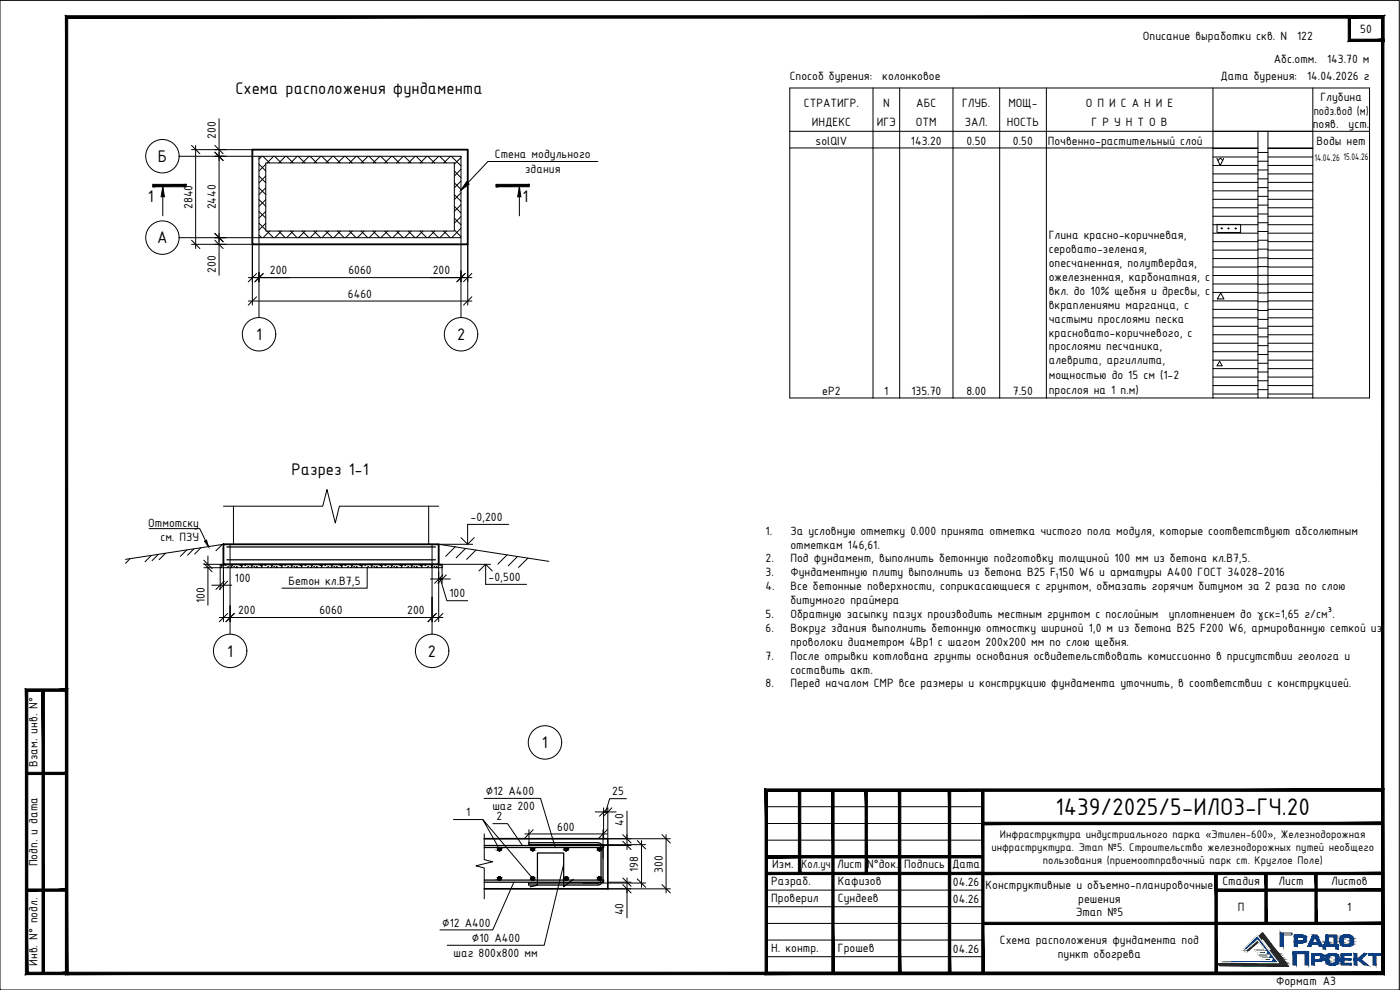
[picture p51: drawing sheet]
<svg xmlns="http://www.w3.org/2000/svg" width="420mm" height="297mm" viewBox="0 0 420 297" stroke-linecap="round" stroke-linejoin="round" font-family="sans-serif">
<defs><g id="words">
<text font-size="7.8" x="316.7" y="244.5">1439/2025/5-ИЛО3-ГЧ.20</text>
<g font-size="5.4">
<text x="70.7" y="28.3">Схема расположения фундамента</text>
<text x="47.3" y="48.7">Б</text>
<text x="44.4" y="60.5">1</text>
<text x="156.8" y="60.5">1</text>
<text x="47.2" y="73.1">А</text>
<text x="76.9" y="102.1">1</text>
<text x="137.2" y="102.1">2</text>
<text x="87.5" y="142.6">Разрез 1-1</text>
<text x="68.2" y="197">1</text>
<text x="128.4" y="197">2</text>
<text x="162.6" y="224.5">1</text>
</g>
<g font-size="3.9">
<text x="408.2" y="9.8">50</text>
<text x="343" y="12.1">Описание выработки скв. N</text>
<text x="389.3" y="12.1">122</text>
<text x="237" y="23.9">Способ бурения:</text>
<text x="264.8" y="23.9">колонковое</text>
<text x="366.3" y="23.9">Дата бурения:</text>
<text x="382.3" y="18.9">Абс.отм.</text>
<text x="392.3" y="23.9">14.04.2026 г</text>
<text x="398.3" y="18.9">143.70 м</text>
<text x="241.3" y="32.1">СТРАТИГР.</text>
<text x="265" y="32.1">N</text>
<text x="275" y="32.1">АБС</text>
<text x="288.8" y="32.1">ГЛУБ.</text>
<text x="302.6" y="32.1">МОЩ-</text>
<text x="325.9" y="32.1">О П И С А Н И Е</text>
<text x="394.3" y="34.4">подз.вод (м)</text>
<text x="396.3" y="30.4">Глубина</text>
<text x="64.7" y="41.6" transform="rotate(-90 64.7 41.6)">200</text>
<text x="243.6" y="37.7">ИНДЕКС</text>
<text x="263.1" y="37.7">ИГЭ</text>
<text x="274.9" y="37.7">ОТМ</text>
<text x="289.6" y="37.7">ЗАЛ.</text>
<text x="302.1" y="37.7">НОСТЬ</text>
<text x="327.6" y="37.7">Г Р У Н Т О В</text>
<text x="394" y="38.4">появ.</text>
<text x="404.7" y="38.4">уст.</text>
<text x="148.5" y="47.4">Стена модульного</text>
<text x="244.8" y="43.6">solQIV</text>
<text x="273.4" y="43.6">143.20</text>
<text x="290" y="43.6">0.50</text>
<text x="304" y="43.6">0.50</text>
<text x="314.5" y="43.6">Почвенно-растительный слой</text>
<text x="395.1" y="43.4">Воды нет</text>
<text x="157.6" y="51.9">здания</text>
<text x="57.7" y="62.7" transform="rotate(-90 57.7 62.7)">2840</text>
<text x="64.7" y="62.9" transform="rotate(-90 64.7 62.9)">2440</text>
<text x="314.7" y="71.8">Глина красно-коричневая,</text>
<text x="314.7" y="76">серовато-зеленая,</text>
<text x="64.7" y="81.8" transform="rotate(-90 64.7 81.8)">200</text>
<text x="81" y="82.3">200</text>
<text x="104.6" y="82.3">6060</text>
<text x="129.9" y="82.3">200</text>
<text x="314.7" y="80.2">опесчаненная, полутвердая,</text>
<text x="104.4" y="89.3">6460</text>
<text x="314.7" y="84.3">ожелезненная, карбонатная, с</text>
<text x="314.7" y="88.5">вкл. до 10% щебня и дресвы, с</text>
<text x="314.7" y="92.7">вкраплениями марганца, с</text>
<text x="314.7" y="96.8">частыми прослоями песка</text>
<text x="314.7" y="101">красновато-коричневого, с</text>
<text x="314.7" y="105.1">прослоями песчаника,</text>
<text x="314.7" y="109.3">алеврита, аргиллита,</text>
<text x="314.7" y="113.7">мощностью до 15 см (1-2</text>
<text x="246.8" y="118.6">eP2</text>
<text x="265.4" y="118.6">1</text>
<text x="273.5" y="118.6">135.70</text>
<text x="290" y="118.6">8.00</text>
<text x="304" y="118.6">7.50</text>
<text x="314.7" y="118.2">прослоя на 1 п.м)</text>
<text x="44.5" y="158.1">Отмотску</text>
<text x="141.2" y="156.4">-0,200</text>
<text x="229.7" y="160.4">1.</text>
<text x="237.2" y="160.4">За условную отметку 0.000 принята отметка чистого пола модуля, которые соответствуют абсолютным</text>
<text x="48.1" y="162.3">см. ПЗУ</text>
<text x="237.2" y="164.6">отметкам 146,61.</text>
<text x="229.7" y="168.7">2.</text>
<text x="229.7" y="172.9">3.</text>
<text x="237.2" y="168.7">Под фундамент, выполнить бетонную подготовку толщиной 100 мм из бетона кл.В7,5.</text>
<text x="237.2" y="172.9">Фундаментную плиту выполнить из бетона В25 F 150 W6 и арматуры А400 ГОСТ 34028-2016</text>
<text x="70.5" y="174.5">100</text>
<text x="86.6" y="175.5">Бетон кл.В7,5</text>
<text x="134.9" y="179.2">100</text>
<text x="146.6" y="174.4">-0,500</text>
<text x="229.7" y="177.1">4.</text>
<text x="237.2" y="177.1">Все бетонные поверхности, соприкасающиеся с грунтом, обмазать горячим битумом за 2 раза по слою</text>
<text x="61.4" y="180.8" transform="rotate(-90 61.4 180.8)">100</text>
<text x="71.5" y="184.3">200</text>
<text x="95.9" y="184.3">6060</text>
<text x="122.2" y="184.3">200</text>
<text x="229.7" y="185.4">5.</text>
<text x="237.2" y="181.3">битумного праймера</text>
<text x="237.2" y="185.4">Обратную засыпку пазух производить местным грунтом с послойным</text>
<text x="350.7" y="185.4">уплотнением до γск=1,65 г/см³.</text>
<text x="229.7" y="189.6">6.</text>
<text x="237.2" y="189.6">Вокруг здания выполнить бетонную отмостку шириной 1,0 м из бетона В25 F200 W6, армированную сеткой из</text>
<text x="229.7" y="197.9">7.</text>
<text x="237.2" y="193.7">проволоки диаметром 4Вр1 с шагом 200х200 мм по слою щебня.</text>
<text x="237.2" y="197.9">После отрывки котлована грунты основания освидетельствовать комиссионно в присутствии геолога и</text>
<text x="237.2" y="202.1">составить акт.</text>
<text x="229.7" y="206.2">8.</text>
<text x="237.2" y="206.2">Перед началом СМР все размеры и конструкцию фундамента уточнить, в соответствии с конструкцией.</text>
<text x="11.3" y="230" transform="rotate(-90 11.3 230)">Взам. инв. N°</text>
<text x="145.8" y="238.5">∅12 А400</text>
<text x="183.7" y="238.6">25</text>
<text x="139.9" y="244.9">1</text>
<text x="147.8" y="243.1">шаг 200</text>
<text x="149.1" y="246.1">2</text>
<text x="167.3" y="249.2">600</text>
<text x="187.2" y="247.8" transform="rotate(-90 187.2 247.8)">40</text>
<text x="11.3" y="260" transform="rotate(-90 11.3 260)">Подп. и дата</text>
<text x="191.5" y="261.6" transform="rotate(-90 191.5 261.6)">198</text>
<text x="198.9" y="261.8" transform="rotate(-90 198.9 261.8)">300</text>
<text x="231.8" y="260.4">Изм.</text>
<text x="240.6" y="260.4">Кол.уч</text>
<text x="251.2" y="260.4">Лист</text>
<text x="260.2" y="260.4">N°док.</text>
<text x="271.4" y="260.4">Подпись</text>
<text x="285.7" y="260.4">Дата</text>
<text x="231.5" y="265.5">Разраб.</text>
<text x="251.5" y="265.5">Кафизов</text>
<text x="286" y="265.8">04.26</text>
<text x="295.8" y="266.6">Конструктивные и объемно-планировочные</text>
<text x="366.9" y="265.4">Стадия</text>
<text x="383.7" y="265.4">Лист</text>
<text x="399.5" y="265.4">Листов</text>
<text x="187.2" y="274.6" transform="rotate(-90 187.2 274.6)">40</text>
<text x="231.5" y="270.6">Проверил</text>
<text x="251.5" y="270.6">Сундеев</text>
<text x="286" y="270.8">04.26</text>
<text x="322.8" y="275">Этап №5</text>
<text x="323.6" y="270.8">решения</text>
<text x="371.5" y="273.3">П</text>
<text x="404.3" y="273.3">1</text>
<text x="132.7" y="278">∅12 А400</text>
<text x="136.1" y="287.1">шаг 800х800 мм</text>
<text x="141.6" y="282.6">∅10 А400</text>
<text x="231.5" y="285.6">Н. контр.</text>
<text x="251.5" y="285.6">Грошев</text>
<text x="286" y="285.8">04.26</text>
<text x="300.1" y="283.4">Схема расположения фундамента под</text>
<text x="317.5" y="287.5">пункт обогрева</text>
<text x="11.3" y="289.8" transform="rotate(-90 11.3 289.8)">Инв. N° подл.</text>
<text x="383" y="295.6">Формат А3</text>
</g>
<g font-size="3.6">
<text x="300.1" y="251.4">Инфраструктура индустриального парка «Этилен-600», Железнодорожная</text>
<text x="297.5" y="255.3">инфраструктура. Этап №5. Строительство железнодорожных путей необщего</text>
<text x="312.9" y="259.3">пользования (приемоотправочный парк ст. Круглое Поле)</text>
</g>
<g font-size="3.1">
<text x="394.5" y="48.2">14.04.26</text>
<text x="403.2" y="48.1">15.04.26</text>
</g>
<text font-size="2.7" x="316.8" y="173.7">1</text>
</g></defs>
<path d="M75.7 44.9h64.7v28.4h-64.7zM67.1 163.3h64.6v6h-64.6z" fill="none" stroke="#000" stroke-width=".55"/>
<!-- layer: 0 -->
<g fill="none" stroke="#000" stroke-width=".3">
<path d="M237 26.4h174v13h-174zM262 26.4v13M270 26.4v13M286 26.4v13M300 26.4v13M314 26.4v13M364 26.4v13M394 26.4v13M57.5 43.6l2.5 2.5M64.5 45.7l2.5 2.5M64.5 43.6l2.5 2.5M77.7 46.9h60.6v24.4h-60.6z"/>
<path d="M77.7 59.9l2.1 2M77.7 56.4l2.1 2M77.7 52.8l2.1 2M77.7 49.3l2.1 2M78.6 46.9l-.9 .8M78.9 46.9l2 2M79.8 48.9h56.6v20.4h-56.6zM79.8 49.3l-2.1 2M79.8 52.8l-2.1 2M79.8 56.4l-2.1 2M79.8 59.9l-2.1 2M82.1 46.9l-2 2"/>
<path d="M82.4 46.9l2 2M85.7 46.9l-2 2M86 46.9l2 2M89.2 46.9l-2 2M89.5 46.9l2 2M92.8 46.9l-2 2M93 46.9l2 2M96.3 46.9l-2 2M96.6 46.9l2 2M99.8 46.9l-2 2M100.1 46.9l2 2M103.4 46.9l-2.1 2"/>
<path d="M103.6 46.9l2.1 2M106.9 46.9l-2 2M107.2 46.9l2 2M110.4 46.9l-2 2M110.7 46.9l2 2M114 46.9l-2 2M114.3 46.9l1.9 2M117.5 46.9l-2 2M117.8 46.9l2 2M121 46.9l-2 2M121.3 46.9l2 2M124.6 46.9l-2 2"/>
<path d="M124.9 46.9l2 2M128.1 46.9l-2 2M128.4 46.9l2 2M131.7 46.9l-2 2M132 46.9l1.9 2M135.2 46.9l-2 2M135.5 46.9l2.8 2.9M136.4 58.4l1.9 2M136.4 54.8l1.9 2M136.4 51.3l1.9 2M138.3 47.3l-1.9 2M138.3 50.8l-1.9 2"/>
<path d="M138.3 54.3l-1.9 2M138.3 57.9l-1.9 2M57.5 72.1l2.5 2.5M64.5 70l2.5 2.5M64.5 72.1l2.5 2.5M77.7 70.5l.8 .8M77.7 67l2.1 2M77.7 63.4l2.1 2M79.8 63.4l-2.1 2M79.8 67l-2.1 2M80.1 69.3l2 2M80.9 69.3l-1.9 2"/>
<path d="M83.6 69.3l2 2M84.5 69.3l-2 2M87.2 69.3l2 2M88 69.3l-2 2M90.7 69.3l2 2M91.6 69.3l-2 2M94.2 69.3l2 2M95.1 69.3l-2 2M97.7 69.3l2.1 2M98.6 69.3l-2 2M101.3 69.3l2 2M102.2 69.3l-2 2"/>
<path d="M104.9 69.3l1.9 2M105.7 69.3l-2 2M108.4 69.3l2 2M109.3 69.3l-2.1 2M111.9 69.3l2 2M112.8 69.3l-2 2M115.4 69.3l2 2M116.3 69.3l-2 2M119 69.3l2 2M119.8 69.3l-1.9 2M122.5 69.3l2 2M123.4 69.3l-2 2"/>
<path d="M126.1 69.3l2 2M126.9 69.3l-2 2M129.6 69.3l2 2M130.5 69.3l-2 2M133.1 69.3l2 2M134 69.3l-2 2M136.4 69l1.9 2M136.4 65.5l1.9 2M136.4 61.9l1.9 2M138.3 61.4l-1.9 2M138.3 65l-1.9 2M138.3 68.5l-2.7 2.8"/>
<path d="M365.3 67.3h7v2.5h-7zM77 89.1l-2.5 2.5M77 82.1l-2.5 2.5M79 82.1l-2.5 2.5M139.6 82l-2.5 2.6M141.6 89.1l-2.5 2.5M141.6 82l-2.5 2.5M70.1 151.9v11.4M128.7 151.9v11.4M61.2 168.1l2.5 2.5M61.2 169.1l2.5 2.5M67.3 174.4l-2.5 2.5"/>
<path d="M68.3 174.4l-2.5 2.5M132.9 172.5l-2.5 2.5M133.9 172.5l-2.5 2.5M68.3 184.1l-2.5 2.4M70.3 184.1l-2.5 2.4M130.9 184.1l-2.5 2.4M132.9 184.1l-2.5 2.4M160 248.9l-2.5 2.5M182.2 248.9l-2.5 2.5M182.4 242.4l-2.5 2.5M183.6 242.4l-2.5 2.5M186.9 252.4l2.5 2.5"/>
<path d="M186.9 250.4l2.5 2.5M191.3 252.2l2.5 2.5M198.7 250.4l2.5 2.5M186.9 263.4l2.5 2.5M186.9 265.4l2.5 2.5M191.3 263.7l2.5 2.5M198.7 265.4l2.5 2.5"/>
<circle cx="366.6" cy="68.5" r=".15"/>
<circle cx="368.7" cy="68.5" r=".15"/>
<circle cx="370.8" cy="68.5" r=".15"/>
</g>
<g fill="none" stroke="#000" stroke-width=".3">
<path d="M65.7 35.6v12.6M57.5 44.9h18.2M58.7 43.6v31M64.5 46.9h3.4M65.7 45.7v26.8M57.5 73.3h18.2v18.3M64.5 71.3h3.4M65.7 70v12.6M140.4 73.3v18.3M74.5 83.3h12.5M74.5 90.3h67.1M76.5 83.3h63.1"/>
<path d="M77.7 81.7v2.9M129.1 83.3h12.5M138.3 81.3v3.3M61.2 169.3h4.8M61.2 170.3h4.8M62.4 166.8v14.8M63.5 175.6h6.1M66.1 170.3v6.6M67.1 169.3v17.2M129.2 173.7h2.5M129.7 179.2v7.3M131.7 173.7h1h-1"/>
<path d="M131.7 169.3v17.2M132.2 173.7l1.9 6.5h6.3M132.7 169.3v5.7M132.7 173.7h2.5M65.8 185.3h67.1M69 181.8v4.7M188 239.6h-5l-1.2 4M157.5 250.2h24.7M158.7 248.9v4.2M175 253.4h18.8M178.6 243.6h2.5M181 248.9v8.6"/>
<path d="M181.1 253.7h8.3M181.1 242.4v9.3M182.4 243.6h-1.3h1.3M182.4 242.4v9.3h18.8M182.4 243.6h2.5M188.2 243.4v11.5M192.5 252.2v14M199.9 250.4v17.5M175 265h18.8M182.4 264.7h7M182.4 266.7h18.8M188.2 263.4v12"/>
</g>
<path d="M140 54.5l.8 .7-2.5 1.9z" fill="#000" stroke="#000" stroke-width=".3"/>
<path d="M179.4 48.5h-33l-8.1 8.6M110.2 170.4v6.1h-25.6M145.3 239.6h16.9l4.5 14.8" fill="none" stroke="#000" stroke-width=".3"/>
<g fill="#000" stroke="#000" stroke-width=".3">
<path d="M48.9 56l.5 3h-1.1zM155.9 56l.4 3h-.9z"/>
<path d="M45.8 55.3v.7l10.1-.7zM45.8 56l10.1-.7v.7z"/>
<path d="M148.8 56h10v-.7zM148.8 55.3h10l-10 .7z"/>
</g>
<path d="M48.9 56v8.8M155.9 56v8.8" fill="none" stroke="#000" stroke-width=".3"/>
<g fill="none" stroke="#000" stroke-width=".3">
<path d="M53.7 46.9h24M53.7 71.3h24v24M138.3 71.3v24M69 163.3v27M129.7 163.3v27"/>
<circle cx="48.7" cy="46.9" r="5"/>
<circle cx="48.7" cy="71.3" r="5"/>
<circle cx="77.7" cy="100.3" r="5"/>
<circle cx="138.4" cy="100.3" r="5"/>
<circle cx="69.1" cy="195.3" r="5"/>
<circle cx="129.7" cy="195.3" r="5"/>
</g>
<path d="M66.1 169.3h66.6v1h-66.6z" fill="none" stroke="#000" stroke-width=".3"/>
<g fill="none" stroke="#000" stroke-width=".3">
<path d="M364 44.6h13.5M364 47.1h13.5M364 49.6h13.5M364 52.2h13.5M364 54.7h13.5M364 57.3h13.5M364 59.8h13.5M377.5 45.7h3M377.5 48.4h3M377.5 51h3M377.5 53.7h3M377.5 56.3h3"/>
<path d="M377.5 58.9h3M380.5 44.6h13.5M380.5 47.1h13.5M380.5 49.6h13.5M380.5 52.2h13.5M380.5 54.7h13.5M380.5 57.3h13.5M380.5 59.8h13.5M364 62.3h13.5M364 64.9h13.5M364 67.4h13.5M364 70h13.5"/>
<path d="M364 72.5h13.5M364 75h13.5M364 77.6h13.5M377.5 61.5h3M377.5 64.2h3M377.5 66.8h3M377.5 69.5h3M377.5 72.1h3M377.5 74.7h3M377.5 77.4h3M377.5 80h3M380.5 62.3h13.5"/>
<path d="M380.5 64.9h13.5M380.5 67.4h13.5M380.5 70h13.5M380.5 72.5h13.5M380.5 75h13.5M380.5 77.6h13.5M364 80.1h13.5M364 82.7h13.5M364 85.2h13.5M364 87.7h13.5M364 90.3h13.5M364 92.8h13.5"/>
<path d="M364 95.4h13.5M364 97.9h13.5M377.5 82.6h3M377.5 85.3h3M377.5 87.9h3M377.5 90.5h3M377.5 93.2h3M377.5 95.8h3M377.5 98.5h3M380.5 80.1h13.5M380.5 82.7h13.5M380.5 85.2h13.5"/>
<path d="M380.5 87.7h13.5M380.5 90.3h13.5M380.5 92.8h13.5M380.5 95.4h13.5M380.5 97.9h13.5M364 100.4h13.5M364 103h13.5M364 105.5h13.5M364 108.1h13.5M364 110.6h13.5M364 113.1h13.5M364 115.7h13.5"/>
<path d="M364 118.2h13.5M377.5 101.1h3M377.5 103.7h3M377.5 106.4h3M377.5 109h3M377.5 111.6h3M377.5 114.2h3M377.5 116.9h3M380.5 100.4h13.5M380.5 103h13.5M380.5 105.5h13.5M380.5 108.1h13.5"/>
<path d="M380.5 110.6h13.5M380.5 113.1h13.5M380.5 115.7h13.5M380.5 118.2h13.5M39 167.6l-1.3 1.4M45.4 166.7l-1.9 1.9M47.5 166.3l-1.9 1.9M49.7 166l-1.9 1.9M56 165l-1.9 1.9M58.2 164.7l-1.9 1.9M60.3 164.4l-1.9 1.8M66.3 170.3h.1"/>
<path d="M66.3 169.4h.5l-.3 .6zM66.7 163.4l-1.9 1.9M67.1 163.3l-29.4 4.5M67.1 164.8l-.2 .1M67.5 169.7h.1M68.1 170.3h.1M68.1 169.4h.1M68.4 170h.1M69.3 170.3h.1M69.3 169.4h.5l-.2 .6zM70.1 170h.1M70.8 169.4h.1"/>
<path d="M70.8 170.3l.3-.3 .3 .3zM71.4 169.4h.1M72 169.7h.1M72.3 170.3h.1M72.3 169.4h.6l-.3 .6zM73.4 169.7h.1M74.1 170.3h.1M74.1 169.4h.1M74.4 170h.1M75.3 170.3h.1M75.3 169.4h.6l-.3 .6zM76.2 170h.1"/>
<path d="M76.8 169.4h.1M77 170l.4 .3h-.6zM77.4 169.4h.1M78 169.7h.1M78.3 170.3h.1M78.3 169.4h.6l-.3 .6zM79.5 169.7h.1M80.1 170.3h.1M80.1 169.4h.1M80.3 170h.1M81.3 170.3h.1M81.3 169.4h.6l-.3 .6z"/>
<path d="M82.2 170h.1M82.8 169.4h.1M82.8 170.3l.3-.3 .3 .3zM83.4 169.4h.1M83.9 169.7h.1M84.3 170.3h.1M84.3 169.4h.6l-.3 .6zM85.5 169.7h.1M86.1 170.3h.1M86.1 169.4h.1M86.4 170h.1M87.2 170.3h.1"/>
<path d="M87.2 169.4h.7l-.4 .6zM88.2 170h.1M88.8 169.4h.1M88.8 170.3l.3-.3 .3 .3zM89.4 169.4h.1M90 169.7h.1M90.3 170.3h.1M90.3 169.4h.5l-.2 .6zM91.5 169.7h.1M92.1 170.3h.1M92.1 169.4h.1M92.4 170h.1"/>
<path d="M93.3 170.3h.1M93.3 169.4h.6l-.3 .6zM94.1 170h.1M94.8 169.4h.1M94.8 170.3l.3-.3 .3 .3zM95.4 169.4h.1M96 169.7h.1M96.3 170.3h.1M96.3 169.4h.6l-.3 .6zM97.5 169.7h.1M98.1 170.3h.1M98.1 169.4h.1"/>
<path d="M98.4 170h.1M99.3 170.3h.1M99.3 169.4h.6l-.3 .6zM100.2 170h.1M100.8 169.4h.1M100.8 170.3l.2-.3 .4 .3zM101.4 169.4h.1M102 169.7h.1M102.3 170.3h.1M102.3 169.4h.6l-.3 .6zM103.5 169.7h.1M104.1 170.3h.1"/>
<path d="M104.1 169.4h.1M104.4 170h.1M105.3 170.3h.1M105.3 169.4h.6l-.3 .6zM106.2 170h.1M106.8 169.4h.1M106.8 170.3l.3-.3 .3 .3zM107.4 169.4h.1M107.9 169.7h.1M108.3 170.3h.1M108.3 169.4h.6l-.3 .6zM109.5 169.7h.1"/>
<path d="M110.1 170.3h.1M110.1 169.4h.1M110.4 170h.1M111.3 170.3h.1M111.3 169.4h.6l-.4 .6zM112.2 170h.1M112.8 169.4h.1M112.8 170.3l.3-.3 .3 .3zM113.4 169.4h.1M114 169.7h.1M114.3 170.3h.1M114.3 169.4h.6l-.3 .6z"/>
<path d="M115.5 169.7h.1M116.1 170.3h.1M116.1 169.4h.1M116.4 170h.1M117.3 170.3h.1M117.3 169.4h.6l-.3 .6zM118.2 170h.1M118.8 169.4h.1M118.8 170.3l.3-.3 .3 .3zM119.4 169.4h.1M120 169.7h.1M120.3 170.3h.1"/>
<path d="M120.3 169.4h.6l-.3 .6zM121.5 169.7h.1M122.1 170.3h.1M122.1 169.4h.1M122.4 170h.1M123.3 170.3h.1M123.3 169.4h.6l-.3 .6zM124.2 170h.1M124.8 169.4h.1M124.8 170.3l.3-.3 .3 .3zM125.4 169.4h.1M126 169.7h.1"/>
<path d="M126.3 170.3h.1M126.3 169.4h.6l-.3 .6zM127.5 169.7h.1M128.1 170.3h.1M128.1 169.4h.1M128.4 170h.1M129.3 170.3h.1M129.3 169.4h.6l-.3 .6zM130.2 170h.1M130.8 169.4h.1M130.8 170.3l.3-.3 .3 .3zM131.4 169.4h.1"/>
<path d="M131.7 163.3l33 5.1M132 169.7h.1M136.6 164.1l-2.8 2.8M139.7 164.6l-2.8 2.8M142.8 165l-2.8 2.8M152.2 166.5l-2.8 2.8M155.3 166.9l-2.8 2.9M158.5 167.5l-2.9 2.8"/>
</g>
<path d="M68.1 164.1h62.6M68.1 168h62.6" fill="none" stroke="#000" stroke-width=".38"/>
<g fill="none" stroke="#000" stroke-width=".3">
<path d="M152.7 157.3h-12.4v6M131.7 163.3h10.2M131.7 169.3h15.5M138.3 161.3l2 2 2-2M143.7 171.3l2.1-2 1.9 2M145.8 169.3v6h12.2M136.1 245.9h8.8M145.3 250.2v7.7l2.5 .7-5 1.2 2.5 .6v9.3M147.9 247.1h4.4l4.5 6.6M149.9 254.8l-5-8.9 15 17.7M169.2 259.3l-5.9 24.3h-29.1M154.2 264.7l-6.3 14.3h-15.9"/>
<circle cx="163.6" cy="222.8" r="5"/>
</g>
<g fill="#fff" stroke="#fff" stroke-width=".3">
<path d="M98.1 146.9l1.3 5h-2.5z"/>
<path d="M99.4 151.9h2.5l-1.3 5z"/>
</g>
<path d="M44.7 158.6h15.2l1.8 3.6M67.1 151.9h29.8l1.2-5 2.5 10 1.3-5h29.8" fill="none" stroke="#000" stroke-width=".3"/>
<path d="M61.4 162.4l.6-.3 .6 1.9z" fill="#000" stroke="#000" stroke-width=".3"/>
<path d="M145.3 251.7h37.1v15h-37.1" fill="none" stroke="#000" stroke-width=".51"/>
<g fill="none" stroke="#000" stroke-width=".38">
<path d="M145.3 253.7h35.8v.6h-35.8M181 254.3v9.7a1.59 1.59 0 0 1-1.6 1.5h-20.7v-.5h20.7a1 1 0 0 0 1-1v-9.6a.99 .99 0 0 0-1-1h-20.7v-.6h20.7a1.59 1.59 0 0 1 1.6 1.6M145.3 264.1h35.8v.6h-35.8M172 263.8l-2.8 2.3v-10.2h-7.9v9.7l-2.2 .5"/>
<circle cx="149.9" cy="254.8" r=".49"/>
<circle cx="159.9" cy="254.8" r=".49"/>
<circle cx="169.9" cy="254.8" r=".49"/>
<circle cx="179.9" cy="254.8" r=".49"/>
<circle cx="149.9" cy="263.6" r=".49"/>
<circle cx="159.9" cy="263.6" r=".49"/>
<circle cx="169.9" cy="263.6" r=".49"/>
<circle cx="179.9" cy="263.6" r=".49"/>
</g>
<g fill="#000" stroke="#000" stroke-width=".3">
<path d="M149.8 254.3h.2zM159.8 254.3h.2zM169.8 254.3h.2zM179.8 254.3h.2zM149.8 263.1h.2zM159.8 263.1h.2zM169.8 263.1h.2zM179.8 263.1h.2z"/>
<path d="M149.8 254.3h.3zM149.7 254.3h.4z"/>
<path d="M149.8 255.3h.2zM149.8 255.3h.1z"/>
<path d="M149.7 254.3l.5 .1zM149.6 254.4h.6z"/>
<path d="M149.6 255.2h.5zM149.6 255.2l.4 .1z"/>
<path d="M149.6 254.4h.6zM149.6 254.4h.6z"/>
<path d="M149.6 255.2h.6zM149.6 255.2h.5z"/>
<path d="M149.6 254.4l.7 .1zM149.6 254.4l.7 .1z"/>
<path d="M149.5 254.5l.9 .1zM149.5 254.5l.9 .1z"/>
<path d="M149.5 255.1h.8zM149.5 255.1l.7 .1z"/>
<path d="M149.5 255h.8zM149.5 255l.8 .1z"/>
<path d="M149.4 254.6l1 .1zM149.4 254.6l1 .1z"/>
<path d="M149.4 254.7h1zM149.4 254.7h1z"/>
<path d="M149.4 254.9h1zM149.4 254.9l.9 .1z"/>
<path d="M149.4 254.7l1 .1zM149.4 254.7l1 .1z"/>
<path d="M149.4 254.8h1zM149.4 254.8l1 .1z"/>
<path d="M159.8 254.3h.3zM159.7 254.3h.4z"/>
<path d="M159.8 255.3h.2zM159.8 255.3h.1z"/>
<path d="M159.7 254.3l.5 .1zM159.6 254.4h.6z"/>
<path d="M159.7 255.2h.4zM159.7 255.2l.3 .1z"/>
<path d="M159.6 254.4h.6zM159.6 254.4h.6z"/>
<path d="M159.6 255.2h.6zM159.6 255.2h.5z"/>
<path d="M159.6 254.4l.7 .1zM159.6 254.4l.7 .1z"/>
<path d="M159.5 255.1h.8zM159.5 255.1l.7 .1z"/>
<path d="M159.5 254.5l.9 .1zM159.4 254.6h1z"/>
<path d="M159.5 255h.8zM159.5 255l.8 .1z"/>
<path d="M159.4 254.6l1 .1zM159.4 254.6l1 .1z"/>
<path d="M159.4 254.9h1zM159.4 254.9l.9 .1z"/>
<path d="M159.4 254.7h1zM159.4 254.7h1z"/>
<path d="M159.4 254.7l1 .1zM159.4 254.7l1 .1z"/>
<path d="M159.4 254.8h1zM159.4 254.8l1 .1z"/>
<path d="M169.8 254.3h.3zM169.7 254.3h.4z"/>
<path d="M169.8 255.3h.3zM169.8 255.3h.2z"/>
<path d="M169.7 254.3l.5 .1zM169.6 254.4h.6z"/>
<path d="M169.7 255.2h.4zM169.7 255.2l.4 .1z"/>
<path d="M169.6 254.4h.7zM169.5 254.4h.8z"/>
<path d="M169.6 255.2h.6zM169.6 255.2h.5z"/>
<path d="M169.5 254.4l.8 .1zM169.5 254.4l.8 .1z"/>
<path d="M169.5 255.1h.8zM169.5 255.1l.7 .1z"/>
<path d="M169.5 254.5l.8 .1zM169.5 254.5l.8 .1z"/>
<path d="M169.5 254.6l.9 .1zM169.5 254.6l.9 .1z"/>
<path d="M169.5 255h.8zM169.5 255l.8 .1z"/>
<path d="M169.4 254.7h1zM169.4 254.7h1z"/>
<path d="M169.4 254.7l1 .1zM169.4 254.7l1 .1z"/>
<path d="M169.4 254.8l1 .1zM169.4 254.8l1 .1z"/>
<path d="M169.4 254.9h1zM169.4 254.9l.9 .1z"/>
<path d="M179.8 254.3h.3zM179.7 254.3h.4z"/>
<path d="M179.7 255.3h.3zM179.7 255.3h.3z"/>
<path d="M179.7 254.3l.5 .1zM179.6 254.4h.6z"/>
<path d="M179.7 255.2h.4zM179.7 255.2l.3 .1z"/>
<path d="M179.6 254.4h.7zM179.6 254.4h.7z"/>
<path d="M179.6 255.2h.6zM179.6 255.2h.5z"/>
<path d="M179.6 254.4l.7 .1zM179.6 254.4l.7 .1z"/>
<path d="M179.5 254.5l.8 .1zM179.5 254.5l.8 .1z"/>
<path d="M179.5 255.1h.8zM179.5 255.1l.7 .1z"/>
<path d="M179.5 254.6l.9 .1zM179.5 254.6l.9 .1z"/>
<path d="M179.5 255h.8zM179.5 255l.8 .1z"/>
<path d="M179.4 254.7h1zM179.4 254.7h1z"/>
<path d="M179.4 254.8l1 .1zM179.4 254.8l1 .1z"/>
<path d="M179.5 254.9h.9zM179.5 254.9l.8 .1z"/>
<path d="M179.4 254.7h1zM179.4 254.7l1 .1z"/>
<path d="M149.8 263.1h.3zM149.7 263.1h.4z"/>
<path d="M149.8 264.1h.2zM149.8 264.1h.1z"/>
<path d="M149.7 263.1l.5 .1zM149.6 263.2h.6z"/>
<path d="M149.6 264h.5zM149.6 264l.4 .1z"/>
<path d="M149.6 263.2h.6zM149.6 263.2h.6z"/>
<path d="M149.6 264h.6zM149.6 264h.5z"/>
<path d="M149.6 263.2l.7 .1zM149.6 263.2l.7 .1z"/>
<path d="M149.5 263.3l.9 .1zM149.5 263.3l.9 .1z"/>
<path d="M149.5 263.9h.8zM149.5 263.9l.7 .1z"/>
<path d="M149.5 263.8h.8zM149.5 263.8l.8 .1z"/>
<path d="M149.4 263.4l1 .1zM149.4 263.4l1 .1z"/>
<path d="M149.4 263.5l1 .1zM149.4 263.5l1 .1z"/>
<path d="M149.4 263.7h1zM149.4 263.7l.9 .1z"/>
<path d="M149.4 263.6h1zM149.4 263.6h1z"/>
<path d="M149.4 263.6h1zM149.4 263.6l1 .1z"/>
<path d="M159.8 263.1h.3zM159.7 263.1h.4z"/>
<path d="M159.8 264.1h.2zM159.8 264.1h.1z"/>
<path d="M159.7 263.1l.5 .1zM159.6 263.2h.6z"/>
<path d="M159.7 264h.4zM159.7 264l.3 .1z"/>
<path d="M159.6 263.2h.6zM159.6 263.2h.6z"/>
<path d="M159.6 264h.6zM159.6 264h.5z"/>
<path d="M159.6 263.2l.7 .1zM159.6 263.2l.7 .1z"/>
<path d="M159.5 263.9h.8zM159.5 263.9l.7 .1z"/>
<path d="M159.5 263.3l.9 .1zM159.4 263.4h1z"/>
<path d="M159.5 263.8h.8zM159.5 263.8l.8 .1z"/>
<path d="M159.4 263.4l1 .1zM159.4 263.4l1 .1z"/>
<path d="M159.4 263.7h1zM159.4 263.7l.9 .1z"/>
<path d="M159.4 263.5l1 .1zM159.4 263.5l1 .1z"/>
<path d="M159.4 263.6h1zM159.4 263.6h1z"/>
<path d="M159.4 263.6h1zM159.4 263.6l1 .1z"/>
<path d="M169.8 263.1h.3zM169.7 263.1h.4z"/>
<path d="M169.8 264.1h.3zM169.8 264.1h.2z"/>
<path d="M169.7 263.1l.5 .1zM169.6 263.2h.6z"/>
<path d="M169.7 264h.4zM169.7 264l.4 .1z"/>
<path d="M169.6 263.2h.7zM169.5 263.2h.8z"/>
<path d="M169.6 264h.6zM169.6 264h.5z"/>
<path d="M169.5 263.2l.8 .1zM169.5 263.2l.8 .1z"/>
<path d="M169.5 263.9h.8zM169.5 263.9l.7 .1z"/>
<path d="M169.5 263.3l.8 .1zM169.5 263.3l.8 .1z"/>
<path d="M169.5 263.4l.9 .1zM169.5 263.4l.9 .1z"/>
<path d="M169.5 263.8h.8zM169.5 263.8l.8 .1z"/>
<path d="M169.4 263.5l1 .1zM169.4 263.5l1 .1z"/>
<path d="M169.4 263.6h1zM169.4 263.6h1z"/>
<path d="M169.4 263.6l1 .1zM169.4 263.6l1 .1z"/>
<path d="M169.4 263.7h1zM169.4 263.7l.9 .1z"/>
<path d="M179.8 263.1h.3zM179.7 263.1h.4z"/>
<path d="M179.7 264.1h.3zM179.7 264.1h.3z"/>
<path d="M179.7 263.1l.5 .1zM179.6 263.2h.6z"/>
<path d="M179.7 264h.4zM179.7 264l.3 .1z"/>
<path d="M179.6 263.2h.7zM179.6 263.2h.7z"/>
<path d="M179.6 264h.6zM179.6 264h.5z"/>
<path d="M179.6 263.2l.7 .1zM179.6 263.2l.7 .1z"/>
<path d="M179.5 263.3l.8 .1zM179.5 263.3l.8 .1z"/>
<path d="M179.5 263.9h.8zM179.5 263.9l.7 .1z"/>
<path d="M179.5 263.4l.9 .1zM179.5 263.4l.9 .1z"/>
<path d="M179.5 263.8h.8zM179.5 263.8l.8 .1z"/>
<path d="M179.4 263.5l1 .1zM179.4 263.5l1 .1z"/>
<path d="M179.4 263.6l1 .1zM179.4 263.6l1 .1z"/>
<path d="M179.5 263.7h.9zM179.5 263.7l.8 .1z"/>
<path d="M179.4 263.6h1zM179.4 263.6h1z"/>
</g>
<!-- layer: Skv -->
<path d="M364 39.4h13.5M377.5 39.4h3v80h-3zM380.5 39.4h13.5M364 44.4h13.5M365.2 47.5l1 2.2 1-2.2M366.9 48.1l-.6-.7-.8 .8M380.5 44.4h13.5M366.4 87.9l.9 1.8h-2zM364 119.4h13.5M366 108.4l.8 1.4h-1.5zM380.5 119.4h13.5" fill="none" stroke="#000" stroke-width=".3"/>
<!-- layer: Table -->
<path d="M237 39.4v80h127v-80M262 39.4v80M270 39.4v80M286 39.4v80M300 39.4v80M314 39.4v80M394 39.4v80h17v-80M237 44.4h127" fill="none" stroke="#000" stroke-width=".3"/>
<path d="M0 .1h419.9v296.9h-419.9zM415.5 4.6h.1M230 252.1h65M230 247.1h65M230 242h65M230 267.1h65M230 272.1h65M230 277.1h65M230 282.1h65M230 287h65" fill="none" stroke="#000" stroke-width=".3"/>
<g fill="#000" stroke="#000" stroke-width=".3">
<path d="M414.6 5.4v6.4l.7 .6zM414.6 5.4l.7-.7v7.7zM405.3 5.4h9.3l.7-.7zM404.6 4.7h10.7l-10 .7zM404.6 4.7l.7 7.1v-6.4zM404.6 4.7l.7 7.1-.7 .6zM405.3 11.8l-.7 .6 10-.6zM404.6 12.4l10-.6 .7 .6z"/>
<path d="M8 232.4h12v-.7zM8 231.7h12l-12 .7z"/>
<path d="M229.6 236.7l.7 55v-54.3zM229.6 236.7l.7 55-.7 .7zM230.3 291.7l-.7 .7 185-.7zM229.6 292.4l185-.7 .7 .7zM414.6 237.4v54.3l.7 .7zM414.6 237.4l.7-.7v55.7zM230.3 237.4h184.3l.7-.7zM229.6 236.7h185.7l-185 .7z"/>
<path d="M239.6 237.1l.7 25v-25zM239.6 237.1l.7 25h-.7z"/>
<path d="M249.6 237.1l.7 54.9v-54.9zM249.6 237.1l.7 54.9h-.7z"/>
<path d="M259.6 237.1l.7 25v-25zM259.6 237.1l.7 25h-.7z"/>
<path d="M269.6 237.1l.7 54.9v-54.9zM269.6 237.1l.7 54.9h-.7z"/>
<path d="M284.6 237.1l.7 54.9v-54.9zM284.6 237.1l.7 54.9h-.7z"/>
<path d="M294.6 237.1l.7 54.9v-54.9zM294.6 237.1l.7 54.9h-.7z"/>
<path d="M295 246.7v.7l120-.7zM295 247.4l120-.7v.7z"/>
<path d="M230 257.4h65v-.7zM230 256.7h65l-65 .7z"/>
<path d="M8 267.4h12v-.7zM8 266.7h12l-12 .7z"/>
<path d="M295 261.7v.7l120-.7zM295 262.4l120-.7v.7z"/>
<path d="M295 276.7v.7l120-.7zM295 277.4l120-.7v.7z"/>
<path d="M230 262.4h65v-.7zM230 261.7h65l-65 .7z"/>
<path d="M364.6 262.1l.7 29.9v-29.9zM364.6 262.1l.7 29.9h-.7z"/>
<path d="M379.6 262.1l.7 15v-15zM379.6 262.1l.7 15h-.7z"/>
<path d="M394.6 262.1l.7 15v-15zM394.6 262.1l.7 15h-.7z"/>
<path d="M365 267.4h50v-.7zM365 266.7h50l-50 .7z"/>
<path d="M8.3 291.7l-.7 .7 12-.7zM7.6 292.4l12-.7 .7 .7zM19.6 207.4v84.3l.7 .7zM20.3 206.7v85.7l-.7-85zM8.3 207.4h11.3l.7-.7zM7.6 206.7h12.7l-12 .7zM7.6 206.7l.7 85v-84.3zM7.6 206.7l.7 85-.7 .7z"/>
<path d="M12.6 207.1v84.9h.7zM12.6 207.1h.7v84.9z"/>
<path d="M20.3 291.7l-.7 .7 395-.7zM19.6 292.4l395-.7 .7 .7zM414.6 5.4v286.3l.7 .7zM414.6 5.4l.7-.7v287.7zM20.3 5.4h394.3l.7-.7zM19.6 4.7h395.7l-395 .7zM19.6 4.7l.7 287v-286.3zM19.6 4.7l.7 287-.7 .7z"/>
</g>
<g fill="#0c6001" stroke="#0c6001" stroke-width=".3">
<path d="M377.2 281.5l1.7-1.6 1.3 1.6z"/>
<path d="M373.4 285.2h1.3z"/>
<path d="M378.4 285.7h3.8z"/>
<path d="M382.4 286h1.3z"/>
<path d="M382.2 286.5h1.8z"/>
<path d="M379.4 287h5.1z"/>
<path d="M383.5 287.3h1.2z"/>
<path d="M383.2 287.8h1.9z"/>
<path d="M380.4 288.4h5.1z"/>
<path d="M384.5 288.7h1.2z"/>
<path d="M384.2 289.1h1.8z"/>
<path d="M365.5 289.1h20.5l.5 .6z"/>
<path d="M379 281.5l4 3.7-2.8-3.7zM379 281.5l4 3.7h-1.2z"/>
<path d="M377.2 281.5l-2.5 3.7 4.3-3.7zM373.4 285.2l3.8-3.7-2.5 3.7z"/>
<path d="M381.8 285.2h1.2zM381.8 285.2h1.2z"/>
<path d="M381.8 285.2h1.2zM378 285.2h5z"/>
<path d="M378 285.2l5.5 .5-.5-.5zM378 285.2l5.5 .5h-5.1z"/>
<path d="M382.2 285.7h1.3zM382.2 285.7h1.3z"/>
<path d="M382.2 285.7l1.5 .3-.2-.3zM382.2 285.7l1.5 .3h-1.3zM381.8 286h1.9z"/>
<path d="M381.8 286l2.2 .5-.3-.5zM381.8 286l2.2 .5h-1.8zM379 286.5h5z"/>
<path d="M379 286.5l5.5 .5-.5-.5zM379 286.5l5.5 .5h-5.1zM379.4 287h5.1z"/>
<path d="M383.2 287l1.5 .3-.2-.3zM383.2 287l1.5 .3h-1.2zM382.8 287.3h1.9z"/>
<path d="M382.8 287.3l2.3 .5-.4-.5zM382.8 287.3l2.3 .5h-1.9zM380 287.8h5.1z"/>
<path d="M380 287.8l5.5 .6-.4-.6zM380 287.8l5.5 .6h-5.1zM380.4 288.4h5.1z"/>
<path d="M384.3 288.4l1.4 .3-.2-.3zM384.3 288.4l1.4 .3h-1.2zM383.8 288.7h1.9z"/>
<path d="M383.8 288.7l2.2 .4-.3-.4zM383.8 288.7l2.2 .4h-1.8zM365.5 289.1h20.5z"/>
<path d="M365.5 289.1l.4 .6h20.6zM365.9 289.7h20.6l.2 .3z"/>
</g>
<path d="M365.5 289.1h18.7l-.4-.4h.7l-.2-.3h-3.9l-.4-.6h3.2l-.4-.5h.7l-.3-.3h-3.8l-.4-.5h3.2l-.4-.5h.6l-.2-.3h-3.8l-.4-.5h3.8l-2.8-3.7-4.3 3.7h-1.3l5.5-5.3 7.8 10.1-20.8-.3z" fill="none" stroke="#0c6001" stroke-width=".3"/>
<g fill="#033c8c" stroke="#033c8c" stroke-width=".3">
<path d="M377.4 280.7l1 1.4h-2.4z"/>
<path d="M372.9 285h1.1z"/>
<path d="M379.7 285h1z"/>
<path d="M377 285.5h3.1z"/>
<path d="M380.2 285.7h1z"/>
<path d="M380 286.1h1.5z"/>
<path d="M377.8 286.5h4z"/>
<path d="M381 286.8h1z"/>
<path d="M380.8 287.1h1.5z"/>
<path d="M378.6 287.6h4.1z"/>
<path d="M381.8 287.8h1.1z"/>
<path d="M381.6 288.2h1.6z"/>
<path d="M366.6 288.2h16.6l.3 .5z"/>
<path d="M390.9 281.2h1.1z"/>
<path d="M391 281.2h1z"/>
<path d="M397.6 283.3h.8z"/>
<path d="M396.2 286.8h1.1z"/>
<path d="M396.1 287.9h1.1z"/>
<path d="M403.4 280.6h1.5z"/>
<path d="M404.5 281h1.3z"/>
<path d="M404.8 283.4h1z"/>
<path d="M402.6 283.7h3z"/>
<path d="M403.4 283.9h1.5z"/>
<path d="M399.1 286.2h1.5z"/>
<path d="M399.1 289.5h1.5z"/>
<path d="M377.4 282.1l3.3 2.9-2.3-2.9zM377.4 282.1l3.3 2.9h-1z"/>
<path d="M376 282.1l-2 2.9 3.4-2.9zM372.9 285l3.1-2.9-2 2.9z"/>
<path d="M379.7 285h1zM379.7 285h1zM376.6 285h4.1z"/>
<path d="M376.6 285l4.4 .5-.3-.5zM376.6 285l4.4 .5h-4z"/>
<path d="M380.1 285.5h.9zM380.1 285.5h.9z"/>
<path d="M380.1 285.5l1.1 .2-.2-.2zM380.1 285.5l1.1 .2h-1zM379.7 285.7h1.5z"/>
<path d="M379.7 285.7l1.8 .4-.3-.4zM379.7 285.7l1.8 .4h-1.5zM377.4 286.1h4.1z"/>
<path d="M377.4 286.1l4.4 .4-.3-.4zM377.4 286.1l4.4 .4h-4zM377.8 286.5h4z"/>
<path d="M380.9 286.5l1.1 .3-.2-.3zM380.9 286.5l1.1 .3h-1zM380.5 286.8h1.5z"/>
<path d="M380.5 286.8l1.8 .3-.3-.3zM380.5 286.8l1.8 .3h-1.5zM378.2 287.1h4.1z"/>
<path d="M378.2 287.1l4.5 .5-.4-.5zM378.2 287.1l4.5 .5h-4.1zM378.6 287.6h4.1z"/>
<path d="M381.7 287.6l1.2 .2-.2-.2zM381.7 287.6l1.2 .2h-1.1zM381.3 287.8h1.6z"/>
<path d="M381.3 287.8l1.9 .4-.3-.4zM381.3 287.8l1.9 .4h-1.6zM366.6 288.2h16.6z"/>
<path d="M366.6 288.2l.3 .5h16.6zM366.9 288.7h16.6l.2 .2z"/>
<path d="M384.2 279.9l1 4.1v-4.1zM384.2 279.9l1 4.1h-1z"/>
<path d="M388.5 280.6h2.6zM388.5 280.6h2.6z"/>
<path d="M388.5 280.6l3 .1zM388.5 280.6l3 .1z"/>
<path d="M388.5 280.7l3.3 .2zM388.5 280.7l3.3 .2z"/>
<path d="M388.5 280.9l3.4 .1zM388.5 280.9l3.4 .1z"/>
<path d="M388.5 281h3.5zM388.5 281h3.5z"/>
<path d="M397.9 280.6l3.3 .5v-.5zM397.9 280.6l3.3 .5h-3.3z"/>
<path d="M394 280.6l1.5 .5-.2-.5zM394 280.6l1.5 .5h-1.8z"/>
<path d="M394.6 281.1h.9zM394.6 281.1h.9z"/>
<path d="M393.7 281.1h.9zM393.7 281.1h.9z"/>
<path d="M388.5 281l3.5 .1zM388.5 281l3.5 .1z"/>
<path d="M390.5 281.1h1.5zM390.5 281.1h1.5zM390.7 281.1h1.3zM390.7 281.1h1.3z"/>
<path d="M390.7 281.1l1.3 .1zM390.7 281.1l1.3 .1zM390.9 281.2h1.1z"/>
<path d="M391 281.2h1zM391 281.2h1zM391 281.2h1z"/>
<path d="M391.1 281.2l1 .1zM391.1 281.2l1 .1zM391.1 281.3h1zM391.1 281.3h1z"/>
<path d="M391.1 281.3l1 .1zM391.1 281.3l1 .1z"/>
<path d="M391.2 281.4l.9 .1zM391.2 281.4l.9 .1z"/>
<path d="M391.2 281.5h.9zM391.2 281.5h.9z"/>
<path d="M391.2 281.5l.9 .1zM391.2 281.5l.9 .1z"/>
<path d="M391.2 281.6l.9 .2zM391.2 281.6l.9 .2z"/>
<path d="M391.2 281.8l.9 .1zM391.2 281.8l.9 .1z"/>
<path d="M391.2 281.9l.9 .1zM391.2 281.9l.9 .1z"/>
<path d="M391.2 282l.9 .1zM391.2 282l.9 .1zM391.2 282.1h.9zM391.2 282.1h.9z"/>
<path d="M391.2 282.1h.9zM391.2 282.1l.8 .1h-.9zM391.1 282.2h.9zM391.1 282.2h.9z"/>
<path d="M391.1 282.2h.9zM391.1 282.2h.9z"/>
<path d="M391 282.2l1 .1zM390.9 282.3h1.1z"/>
<path d="M390.9 282.3h1.1zM390.9 282.3h1.1zM390.8 282.3h1.2z"/>
<path d="M390.9 282.3h1.1zM390.8 282.3h1.2zM390.8 282.3h1.2z"/>
<path d="M390.8 282.3h1.2zM390.5 282.3h1.5z"/>
<path d="M388.5 281.1l.8 1.2v-1.2zM388.5 281.1l.8 1.2h-.8z"/>
<path d="M397.9 281.1l.8 1.3v-1.3zM397.9 281.1l.8 1.3h-.8z"/>
<path d="M388.5 282.3h3.5zM388.5 282.3l3.4 .1z"/>
<path d="M388.5 282.4h3.4zM388.5 282.4l3.3 .2z"/>
<path d="M397.9 282.4l.8 .2v-.2zM397.9 282.4l.8 .2h-.8z"/>
<path d="M388.5 282.6h3.3zM388.5 282.6h3.2z"/>
<path d="M397.9 282.6h.8zM397.9 282.6h.8z"/>
<path d="M388.5 282.6h3.2zM388.5 282.6l2.9 .2z"/>
<path d="M397.9 282.6l.8 .2v-.2zM397.9 282.6l.8 .2h-.9z"/>
<path d="M394.6 281.1l1.7 1.7-.8-1.7zM394.6 281.1l1.7 1.7h-.8z"/>
<path d="M393.7 281.1l.1 1.7 .8-1.7zM393.7 281.1l.1 1.7h-.8z"/>
<path d="M397.8 282.8l.9 .1zM397.8 282.8l.9 .1z"/>
<path d="M388.5 282.8h2.9zM388.5 282.8l2.6 .1z"/>
<path d="M388.5 282.9h2.3zM388.5 282.9h2.6z"/>
<path d="M397.8 282.9l.9 .1v-.1zM397.8 282.9l.9 .1h-.9zM397.8 283h.9zM397.8 283h.9z"/>
<path d="M397.8 283h.9zM397.8 283l.8 .2h-.9z"/>
<path d="M397.7 283.2h.9zM397.7 283.2h.8z"/>
<path d="M393 282.8l3.5 .5-.2-.5zM393 282.8l3.5 .5h-3.7z"/>
<path d="M397.7 283.2h.8zM397.7 283.2l.7 .1h-.8zM397.6 283.3h.8z"/>
<path d="M397.6 283.3h.8zM397.6 283.3l.8 .1z"/>
<path d="M397.5 283.4h.9zM397.5 283.4h.8z"/>
<path d="M400.4 281.1l.8 2.3v-2.3zM400.4 281.1l.8 2.3h-.8z"/>
<path d="M397.5 283.4h.8zM397.5 283.4h.8z"/>
<path d="M400.4 283.4h1.2zM400.4 283.4h1.2z"/>
<path d="M397.1 283.4h1.2zM397.1 283.4h1.2z"/>
<path d="M397.1 283.4l4.5 .6v-.6zM397.1 283.4l4.5 .6h-4.5z"/>
<path d="M395.6 283.3l1.2 .7-.3-.7zM395.6 283.3l1.2 .7h-.9z"/>
<path d="M392.8 283.3l.6 .7 .2-.7zM392.8 283.3l.6 .7h-.9z"/>
<path d="M388.5 282.9l.8 1.1v-1.1zM388.5 282.9l.8 1.1h-.8z"/>
<path d="M400.9 284l.7 .7v-.7zM400.9 284l.7 .7h-.7z"/>
<path d="M397.1 284l.7 .7v-.7zM397.1 284l.7 .7h-.7z"/>
<path d="M388.1 285.5l4.6 .6v-.6zM388.1 285.5l4.6 .6h-4.6z"/>
<path d="M393.7 286.2h2.6zM393.7 286.2h2.6z"/>
<path d="M393.7 286.2l3 .1zM393.7 286.2l3 .1z"/>
<path d="M393.7 286.3l3.3 .1zM393.7 286.3l3.3 .1z"/>
<path d="M393.7 286.4l3.3 .1zM393.7 286.4l3.3 .1z"/>
<path d="M393.7 286.5h3.4zM393.7 286.5h3.4z"/>
<path d="M393.7 286.5l3.5 .1zM393.7 286.5l3.5 .1z"/>
<path d="M393.7 286.6l3.5 .1zM393.7 286.6l3.5 .1z"/>
<path d="M402.5 286.2l3.1 .5v-.5zM402.5 286.2l3.1 .5h-3.1z"/>
<path d="M410.8 286.2l3.5 .5v-.5zM410.8 286.2l3.5 .5h-3.5z"/>
<path d="M395.7 286.7h1.5zM395.7 286.7h1.5z"/>
<path d="M395.9 286.7h1.3zM395.9 286.7h1.3z"/>
<path d="M396.1 286.7l1.2 .1zM396.1 286.7l1.2 .1zM396.2 286.8h1.1z"/>
<path d="M396.2 286.8h1.1zM396.2 286.8h1.1zM396.3 286.8h1zM396.3 286.8h1z"/>
<path d="M396.3 286.8l1 .1zM396.3 286.8l1 .1z"/>
<path d="M396.3 286.9h1zM396.3 286.9h1zM396.4 286.9h.9zM396.4 286.9h.9z"/>
<path d="M396.4 286.9l.9 .1zM396.4 286.9l.9 .1z"/>
<path d="M396.4 287h.9zM396.4 287h.9z"/>
<path d="M396.4 287l.9 .2zM396.4 287l.9 .2z"/>
<path d="M396.5 287.2l.8 .1zM396.5 287.2l.8 .1z"/>
<path d="M396.5 287.3l.8 .1zM396.5 287.3l.8 .1z"/>
<path d="M396.5 287.4l.8 .1zM396.5 287.4l.8 .1z"/>
<path d="M409.2 286.2l-.6 1.4 1.6-1.4zM407.7 287.6l1.5-1.4-.6 1.4z"/>
<path d="M406.4 286.2l.8 1.4v-1.4zM406.4 286.2l.8 1.4h-.8z"/>
<path d="M402.5 286.7l.8 .9v-.9zM402.5 286.7l.8 .9h-.8z"/>
<path d="M396.4 287.5l.9 .1zM396.4 287.5l.9 .1zM396.4 287.6h.9zM396.4 287.6h.9z"/>
<path d="M396.4 287.6l.9 .1zM396.4 287.6l.9 .1h-1zM396.3 287.7h1zM396.3 287.7h1z"/>
<path d="M396.3 287.7l1 .1zM396.3 287.7l1 .1z"/>
<path d="M406.4 287.6l2 .2 .2-.2zM406.4 287.6l2 .2h-2z"/>
<path d="M396.2 287.8h1.1zM396.2 287.8h1zM396.2 287.8h1zM396.2 287.8h1z"/>
<path d="M396.2 287.8l1 .1zM396.1 287.9h1.1zM396 287.9h1.2z"/>
<path d="M396 287.9h1.2zM395.7 287.9h1.5z"/>
<path d="M393.7 286.7l.8 1.2v-1.2zM393.7 286.7l.8 1.2h-.8z"/>
<path d="M393.7 287.9h3.5zM393.7 287.9h3.5z"/>
<path d="M393.7 287.9h3.5zM393.7 287.9l3.4 .1z"/>
<path d="M402.5 287.6l3 .4v-.4zM402.5 287.6l3 .4h-3z"/>
<path d="M406.4 287.8l2.3 .3-.3-.3zM406.4 287.8l2.3 .3h-2.3z"/>
<path d="M393.7 288h3.4zM393.7 288l3.3 .1z"/>
<path d="M393.7 288.1h3.3zM393.7 288.1l3.2 .1z"/>
<path d="M393.7 288.2h3.2zM393.7 288.2l2.9 .1z"/>
<path d="M393.7 288.3h2.9zM393.7 288.3l2.6 .1z"/>
<path d="M393.7 288.4h2.3zM393.7 288.4h2.6z"/>
<path d="M402.5 288l.8 1v-1zM402.5 288l.8 1h-.8z"/>
<path d="M412.1 286.7l.8 2.8v-2.8zM412.1 286.7l.8 2.8h-.8z"/>
<path d="M407.7 288.1l2.7 1.4-1.7-1.4zM407.7 288.1l2.7 1.4h-1z"/>
<path d="M406.4 288.1l.8 1.4v-1.4zM406.4 288.1l.8 1.4h-.8z"/>
<path d="M402.5 289l3.1 .5v-.5zM402.5 289l3.1 .5h-3.1z"/>
<path d="M393.7 288.4l.8 1.1v-1.1zM393.7 288.4l.8 1.1h-.8z"/>
<path d="M391.7 286.1l1 3.4v-3.4zM391.7 286.1l1 3.4h-1z"/>
<path d="M388.1 286.1l1 3.4v-3.4zM388.1 286.1l1 3.4h-1z"/>
<path d="M403.4 280.6h1.5zM403.4 280.6h1.5z"/>
<path d="M403.4 280.6l1.9 .1zM403 280.7h2.3zM403 280.7h2.3zM403 280.7h2.3z"/>
<path d="M403 280.7l2.6 .1zM402.7 280.8l.3-.1 2.6 .1z"/>
<path d="M402.7 280.8h3zM402.6 280.8h3.1z"/>
<path d="M402.6 280.8l3.2 .2-.1-.2zM402.6 280.8l3.2 .2h-3.3z"/>
<path d="M404.2 281h1.6zM404.2 281h1.6z"/>
<path d="M402.5 281h1.6zM402.5 281h1.7z"/>
<path d="M402.5 281h1.5zM402.5 281h1.6z"/>
<path d="M404.2 281h1.6zM404.2 281h1.6zM404.5 281h1.3z"/>
<path d="M402.5 281h1.5zM402.5 281l1 .1z"/>
<path d="M402.4 281.1h1.1zM402.4 281.1h1z"/>
<path d="M404.7 281l1.2 .1zM404.7 281l1.2 .1z"/>
<path d="M404.9 281.1l1 .1zM404.9 281.1l1 .1z"/>
<path d="M402.4 281.1h1zM402.4 281.1l.9 .1z"/>
<path d="M405 281.2l1 .1zM405 281.2l1 .1z"/>
<path d="M402.4 281.2l.7 .2 .2-.2zM402.4 281.2l.7 .2h-.8z"/>
<path d="M402.3 281.4h.8zM402.3 281.4l.8 .1z"/>
<path d="M405.1 281.3l1 .2-.1-.2zM405.1 281.3l1 .2h-.9z"/>
<path d="M402.3 281.5h.8zM402.3 281.5h.8z"/>
<path d="M405.2 281.5h.9zM405.2 281.5h.9z"/>
<path d="M402.3 281.5l.8 .3v-.3zM402.3 281.5l.8 .3h-.9z"/>
<path d="M402.2 281.8h.9zM402.2 281.8h.9z"/>
<path d="M405.2 281.5l.9 .4v-.4zM405.2 281.5l.9 .4h-.8z"/>
<path d="M402.2 281.8l.9 .2zM402.2 281.8l.9 .2z"/>
<path d="M405.3 281.9l.8 .1zM405.3 281.9l.8 .1z"/>
<path d="M402.2 282l.9 .1v-.1zM402.2 282l.9 .1h-.9z"/>
<path d="M405.3 282l.8 .1v-.1zM405.3 282l.8 .1h-.8z"/>
<path d="M402.2 282.1l.9 .1zM402.2 282.1l.9 .1z"/>
<path d="M405.3 282.1l.8 .1zM405.3 282.1l.8 .1z"/>
<path d="M402.2 282.2l.9 .1zM402.2 282.2l.9 .1zM402.2 282.3h.9zM402.2 282.3h.9z"/>
<path d="M405.3 282.2l.8 .1zM405.3 282.2l.8 .1z"/>
<path d="M402.2 282.3h.9zM402.2 282.3h.9z"/>
<path d="M402.2 282.3l.9 .1zM402.2 282.3l.9 .1z"/>
<path d="M405.3 282.3l.8 .2v-.2zM405.3 282.3l.8 .2h-.8z"/>
<path d="M402.2 282.4l.9 .2v-.2zM402.2 282.4l.9 .2h-.9z"/>
<path d="M405.3 282.5l.8 .1v-.1zM405.3 282.5l.8 .1h-.8z"/>
<path d="M402.2 282.6l.9 .3v-.3zM402.2 282.6l.9 .3h-.9z"/>
<path d="M405.3 282.6l.8 .3v-.3zM405.3 282.6l.8 .3h-.9z"/>
<path d="M402.2 282.9l.9 .1v-.1zM402.2 282.9l.9 .1h-.8zM402.3 283h.8zM402.3 283h.8z"/>
<path d="M405.2 282.9l.9 .1zM405.2 282.9l.9 .1z"/>
<path d="M405.2 283l.9 .1zM405.2 283l.9 .1z"/>
<path d="M402.3 283l.9 .2zM402.3 283l.9 .2z"/>
<path d="M405.2 283.1h.9zM405.2 283.1l.8 .1z"/>
<path d="M402.3 283.2l1 .1zM402.3 283.2l1 .1h-.9z"/>
<path d="M405.1 283.2l.8 .2 .1-.2zM405.1 283.2l.8 .2h-.9z"/>
<path d="M402.4 283.3l1 .1zM402.4 283.3l1 .1z"/>
<path d="M405 283.4h.9zM404.9 283.4h1z"/>
<path d="M402.4 283.4h1.1zM402.4 283.4h1.1z"/>
<path d="M404.9 283.4h1zM404.8 283.4h1zM404.5 283.4h1.3z"/>
<path d="M402.5 283.4l1.5 .1zM402.5 283.4l1.5 .1z"/>
<path d="M404.5 283.4h1.3zM404.2 283.5h1.6z"/>
<path d="M402.5 283.5h1.7zM402.5 283.5h1.7z"/>
<path d="M402.5 283.5l3.1 .2 .2-.2zM402.5 283.5l3.1 .2h-3zM402.6 283.7h3z"/>
<path d="M402.7 283.7l2.6 .1 .3-.1zM402.7 283.7l2.6 .1zM403 283.8h2.3zM403 283.8h2.3z"/>
<path d="M403 283.8h2.3zM403 283.8l1.9 .1z"/>
<path d="M403.4 283.9h1.5zM403.4 283.9h1.5z"/>
<path d="M399.1 286.2h1.5zM399.1 286.2h1.5z"/>
<path d="M399.1 286.2h1.9zM398.7 286.2h2.3z"/>
<path d="M398.7 286.2h2.3zM398.7 286.2h2.3z"/>
<path d="M398.7 286.2l2.7 .2zM398.4 286.4l.3-.2 2.7 .2zM398.4 286.4h3zM398.4 286.4h3z"/>
<path d="M398.4 286.4l3.1 .2-.1-.2zM398.4 286.4l3.1 .2h-3.3z"/>
<path d="M399.8 286.6h1.7zM399.8 286.6h1.7z"/>
<path d="M398.2 286.6h1.6zM398.2 286.6h1.6z"/>
<path d="M398.2 286.6h1.5zM398.2 286.6h1.6z"/>
<path d="M399.9 286.6h1.6zM399.9 286.6h1.6z"/>
<path d="M400.1 286.6h1.5zM400.1 286.6h1.5z"/>
<path d="M398.2 286.6h1.5zM398.2 286.6l1 .1z"/>
<path d="M398.1 286.7h1.1zM398.1 286.7h1z"/>
<path d="M400.4 286.6l1.2 .1zM400.4 286.6l1.2 .1zM400.6 286.7h1zM400.6 286.7h1z"/>
<path d="M398.1 286.7h1zM398.1 286.7l.9 .1z"/>
<path d="M400.6 286.7l1.1 .2-.1-.2zM400.6 286.7l1.1 .2z"/>
<path d="M398.1 286.8l.8 .2 .1-.2zM398.1 286.8l.8 .2h-.9z"/>
<path d="M398 287h.9zM398 287h.8z"/>
<path d="M400.8 286.9l.9 .2v-.2zM400.8 286.9l.9 .2h-.8z"/>
<path d="M398 287h.8zM398 287l.8 .1z"/>
<path d="M400.9 287.1h.9zM400.9 287.1h.9z"/>
<path d="M397.9 287.1l.9 .2v-.2zM397.9 287.1l.9 .2h-.9z"/>
<path d="M397.9 287.3h.9zM397.9 287.3l.8 .1z"/>
<path d="M400.9 287.1l.9 .4v-.4zM400.9 287.1l.9 .4h-.8z"/>
<path d="M397.9 287.4l.8 .2zM397.9 287.4l.8 .2z"/>
<path d="M401 287.5l.8 .1zM401 287.5l.8 .1z"/>
<path d="M397.9 287.6l.8 .1v-.1zM397.9 287.6l.8 .1h-.8z"/>
<path d="M401 287.6l.8 .1v-.1zM401 287.6l.8 .1h-.8z"/>
<path d="M397.9 287.7l.8 .1zM397.9 287.7l.8 .1z"/>
<path d="M401 287.7l.8 .1zM401 287.7l.8 .1z"/>
<path d="M397.9 287.8l.8 .1zM397.9 287.8l.8 .1zM397.9 287.9h.8zM397.9 287.9h.8z"/>
<path d="M401 287.8l.8 .1zM401 287.8l.8 .1z"/>
<path d="M397.9 287.9h.8zM397.9 287.9h.8z"/>
<path d="M397.9 287.9l.8 .1zM397.9 287.9l.8 .1z"/>
<path d="M401 287.9l.8 .2v-.2zM401 287.9l.8 .2h-.8z"/>
<path d="M397.9 288l.8 .2v-.2zM397.9 288l.8 .2h-.8z"/>
<path d="M401 288.1l.8 .1v-.1zM401 288.1l.8 .1h-.9z"/>
<path d="M397.9 288.2l.9 .2-.1-.2zM397.9 288.2l.9 .2h-.9z"/>
<path d="M400.9 288.2l.9 .3v-.3zM400.9 288.2l.9 .3h-.9z"/>
<path d="M397.9 288.4l.9 .2v-.2zM397.9 288.4l.9 .2h-.9zM397.9 288.6h.9zM397.9 288.6h.9z"/>
<path d="M400.9 288.5h.9zM400.9 288.5l.8 .1z"/>
<path d="M400.9 288.6l.8 .1zM400.9 288.6l.8 .1z"/>
<path d="M397.9 288.6l1 .1zM397.9 288.6l1 .1z"/>
<path d="M400.9 288.7h.8zM400.9 288.7h.8z"/>
<path d="M398 288.7l1 .2zM398 288.7l1 .2h-.9z"/>
<path d="M400.8 288.7l.8 .3 .1-.3zM400.8 288.7l.8 .3h-.9z"/>
<path d="M398.1 288.9l1 .1zM398.1 288.9l1 .1z"/>
<path d="M400.7 289h.9zM400.6 289h1z"/>
<path d="M398.1 289h1.1zM398.1 289h1.1z"/>
<path d="M400.6 289h1zM400.5 289h1.1z"/>
<path d="M400.5 289h1.1zM400.2 289h1.3z"/>
<path d="M398.1 289l1.7 .1zM398.1 289l1.7 .1z"/>
<path d="M400.2 289l1.3 .1zM400 289.1h1.5z"/>
<path d="M398.2 289.1h1.8zM398.2 289.1h1.8z"/>
<path d="M398.2 289.1l3.2 .1 .1-.1zM398.2 289.1l3.2 .1h-3zM398.4 289.2h3zM398.4 289.2h3z"/>
<path d="M398.4 289.2l2.6 .2 .4-.2zM398.4 289.2l2.6 .2z"/>
<path d="M398.7 289.4h2.3zM398.7 289.4h2.3z"/>
<path d="M398.7 289.4h2.3zM398.7 289.4l1.9 .1z"/>
<path d="M399.1 289.5h1.5zM399.2 289.5h1.4z"/>
</g>
<path d="M366.6 288.2h15l-.3-.4h.5l-.1-.2h-3.1l-.4-.5h2.6l-.3-.3h.5l-.1-.3h-3.1l-.4-.4h2.6l-.3-.4h.5l-.1-.2h-3.1l-.4-.5h3.1l-2.3-2.9-3.4 2.9h-1.1l4.5-4.3 6.3 8.2-16.8-.2z" fill="none" stroke="#fff" stroke-width=".3"/>
<g fill="none" stroke="#033c8c" stroke-width=".3">
<path d="M384.2 279.9h3.6v.6h-2.6v3.5h-1zM388.1 285.5h4.6v4h-1v-3.4h-2.6v3.4h-1zM391.1 282.1a.61 .61 0 0 0 .1-.7 .61 .61 0 0 0-.7-.3h-1.2v1.2l1.8-.1M391.8 282.6a1.15 1.15 0 0 0 .3-1.4 1.15 1.15 0 0 0-1.4-.6h-2.2v3.4h.8v-1.1h1.7l.7-.3M394 280.6h1.3l1.5 3.4h-.9l-.3-.7h-2l-.2 .7h-.9zM394.6 281.1l.9 1.7h-1.7zM395.7 286.7h-1.2v1.2h1.2M395.8 286.7a.6 .6 0 0 1 .6 .3 .6 .6 0 0 1-.1 .7M395.9 286.2h-2.2v3.3h.8v-1.1h1.7l.8-.2M396 286.1a1.14 1.14 0 0 1 1.3 .6 1.14 1.14 0 0 1-.4 1.4M396 287.9h-.2M396.3 287.7l-.3 .1"/>
<path d="M397.9 282.4l-.2 .7-.2 .3h-.4v1.3h.7v-.7h3.1v.7h.7v-1.3h-.4v-2.8h-3.3v1.8M398.2 286.5a3.3 3.3 0 0 1 3.4 .2 1.81 1.81 0 0 1-1 2.8h-1.5a1.65 1.65 0 0 1-1.1-2.5zM398.7 281.1h1.7v2.3h-2.1l.4-.5zM398.9 286.9l.9-.3a1.01 1.01 0 0 1 1.1 .3 1.01 1.01 0 0 1 .1 1.2 1 1 0 0 1-1.5 .9 1.12 1.12 0 0 1-.8-1.4zM402.5 281a3.3 3.3 0 0 1 3.4 .1l.2 .8a1.56 1.56 0 0 1-.3 1.6 1.56 1.56 0 0 1-1.6 .5 1.58 1.58 0 0 1-1.7-.5 1.58 1.58 0 0 1-.3-1.7zM402.5 286.2h3.1v.5h-2.3v.9h2.2v.4h-2.2v1h2.3v.5h-3.1zM403.3 281.2h.1a1.57 1.57 0 0 1 1.8 .3l.1 .3a1.22 1.22 0 0 1-.9 1.7 1.07 1.07 0 0 1-1.2-.3 1.07 1.07 0 0 1-.1-1.2zM406.4 286.2h.8v1.4h.5l1.5-1.4h1l-1.8 1.6 2 1.7h-1l-1.7-1.4h-.5v1.4h-.8zM410.8 286.2h3.5v.5h-1.4v2.8h-.8v-2.8h-1.3z"/>
</g>
<use href="#words"/>
</svg>
